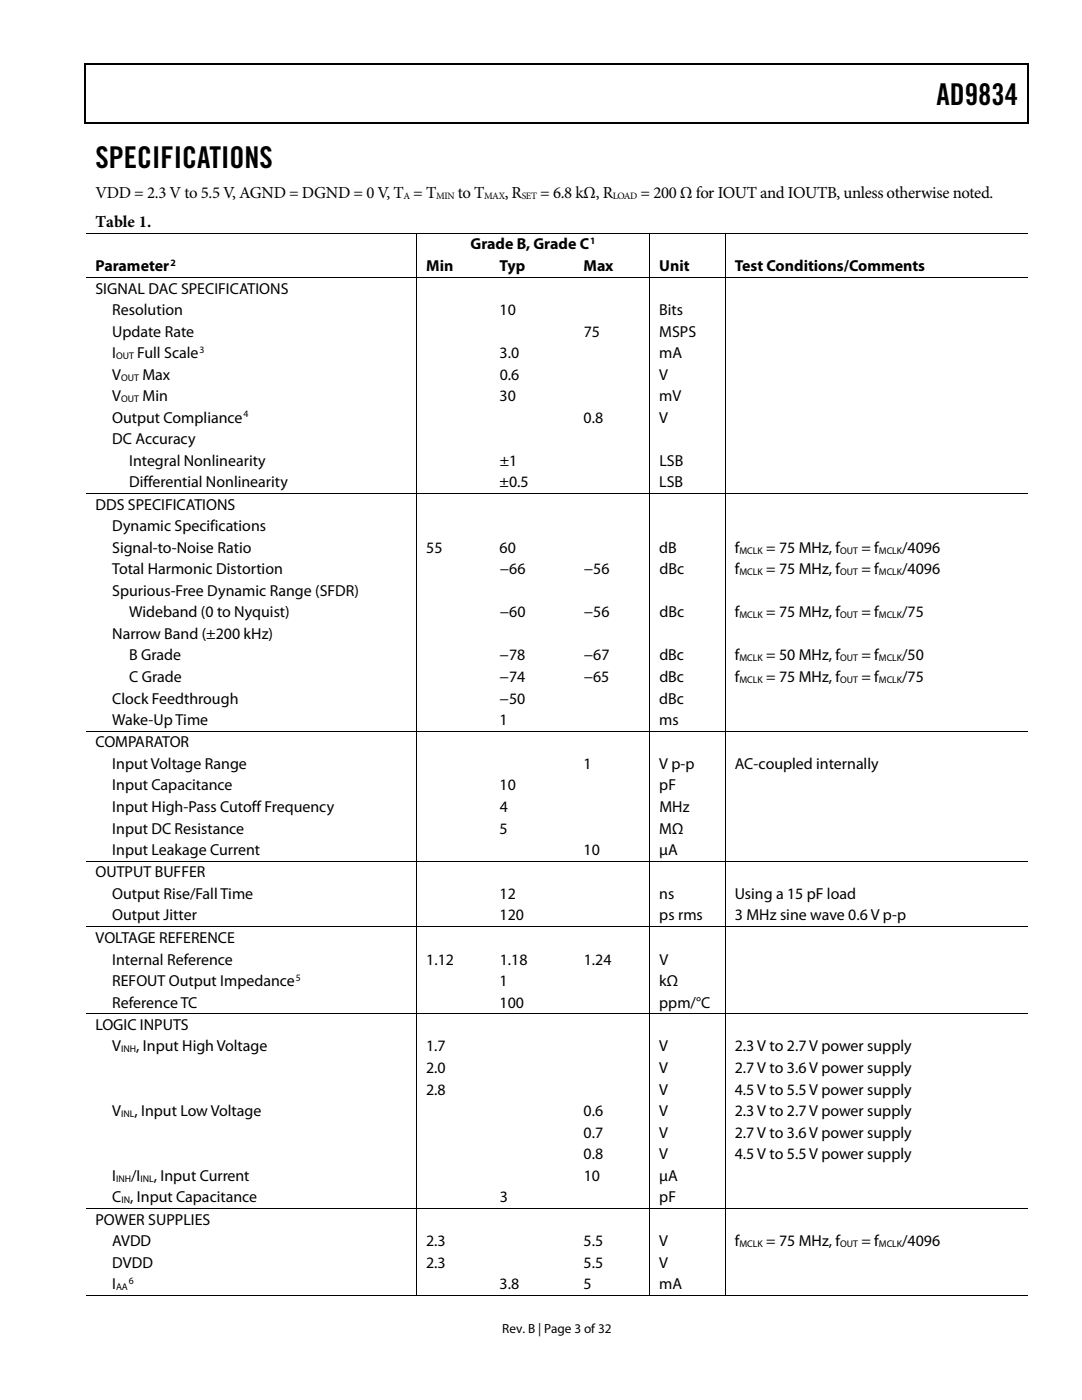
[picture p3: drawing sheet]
<svg xmlns="http://www.w3.org/2000/svg" width="216mm" height="279mm" viewBox="0 0 216 279" stroke-linecap="round" stroke-linejoin="round" font-family="sans-serif">
<defs><g id="words">
<g font-size="6">
<text x="186.9" y="21">AD9834</text>
<text x="19" y="33.6">SPECIFICATIONS</text>
</g>
<g font-size="3.3">
<text x="19" y="39.5">VDD = 2.3 V to 5.5 V, AGND = DGND = 0 V, T = T</text>
<text x="91.4" y="39.5">to T</text>
<text x="100.7" y="39.5">, R</text>
<text x="107.8" y="39.5">= 6.8 kΩ, R</text>
<text x="127.8" y="39.5">= 200 Ω for IOUT and IOUTB, unless otherwise noted.</text>
<text x="19" y="45.2">Table 1.</text>
</g>
<g font-size="3.2">
<text x="93.9" y="49.8">Grade B, Grade C</text>
<text x="19" y="54.1">Parameter</text>
<text x="19" y="58.6">SIGNAL DAC SPECIFICATIONS</text>
<text x="85" y="54.1">Min</text>
<text x="99.7" y="54.1">Typ</text>
<text x="116.5" y="54.1">Max</text>
<text x="131.5" y="54.1">Unit</text>
<text x="146.6" y="54.1">Test Conditions/Comments</text>
<text x="22.4" y="62.9">Resolution</text>
<text x="99.7" y="62.9">10</text>
<text x="131.5" y="62.9">Bits</text>
<text x="22.4" y="67.2">Update Rate</text>
<text x="22.4" y="71.5">I</text>
<text x="27.4" y="71.5">Full Scale</text>
<text x="99.7" y="71.5">3.0</text>
<text x="116.5" y="67.2">75</text>
<text x="131.6" y="71.5">mA</text>
<text x="131.6" y="67.2">MSPS</text>
<text x="22.4" y="75.8">V</text>
<text x="28.4" y="75.8">Max</text>
<text x="99.7" y="75.8">0.6</text>
<text x="131.6" y="75.8">V</text>
<text x="22.4" y="80.1">V</text>
<text x="28.4" y="80.1">Min</text>
<text x="99.7" y="80.1">30</text>
<text x="131.5" y="80.1">mV</text>
<text x="22.4" y="84.4">Output Compliance</text>
<text x="22.4" y="88.7">DC Accuracy</text>
<text x="116.5" y="84.4">0.8</text>
<text x="131.6" y="84.4">V</text>
<text x="25.8" y="93">Integral Nonlinearity</text>
<text x="99.7" y="93">±1</text>
<text x="131.6" y="93">LSB</text>
<text x="19" y="101.7">DDS SPECIFICATIONS</text>
<text x="25.8" y="97.3">Differential Nonlinearity</text>
<text x="99.7" y="97.3">±0.5</text>
<text x="131.6" y="97.3">LSB</text>
<text x="22.4" y="106">Dynamic Specifications</text>
<text x="22.4" y="110.3">Signal-to-Noise Ratio</text>
<text x="85" y="110.3">55</text>
<text x="99.7" y="110.3">60</text>
<text x="131.6" y="110.3">dB</text>
<text x="146.6" y="110.3">f</text>
<text x="152.9" y="110.3">= 75 MHz, f</text>
<text x="171.9" y="110.3">= f</text>
<text x="180" y="110.3">/4096</text>
<text x="22.4" y="114.6">Total Harmonic Distortion</text>
<text x="22.4" y="118.9">Spurious-Free Dynamic Range (SFDR)</text>
<text x="99.7" y="114.6">−66</text>
<text x="116.5" y="114.6">−56</text>
<text x="131.6" y="114.6">dBc</text>
<text x="146.6" y="114.6">f</text>
<text x="152.9" y="114.6">= 75 MHz, f</text>
<text x="171.9" y="114.6">= f</text>
<text x="180" y="114.6">/4096</text>
<text x="25.8" y="123.2">Wideband (0 to Nyquist)</text>
<text x="99.7" y="123.2">−60</text>
<text x="116.5" y="123.2">−56</text>
<text x="131.6" y="123.2">dBc</text>
<text x="146.6" y="123.2">f</text>
<text x="152.9" y="123.2">= 75 MHz, f</text>
<text x="171.9" y="123.2">= f</text>
<text x="180" y="123.2">/75</text>
<text x="22.4" y="127.5">Narrow Band (±200 kHz)</text>
<text x="25.8" y="131.8">B Grade</text>
<text x="99.7" y="131.8">−78</text>
<text x="116.5" y="131.8">−67</text>
<text x="131.6" y="131.8">dBc</text>
<text x="146.6" y="131.8">f</text>
<text x="152.9" y="131.8">= 50 MHz, f</text>
<text x="171.9" y="131.8">= f</text>
<text x="180" y="131.8">/50</text>
<text x="25.8" y="136.1">C Grade</text>
<text x="99.7" y="136.1">−74</text>
<text x="116.5" y="136.1">−65</text>
<text x="131.6" y="136.1">dBc</text>
<text x="146.6" y="136.1">f</text>
<text x="152.9" y="136.1">= 75 MHz, f</text>
<text x="171.9" y="136.1">= f</text>
<text x="180" y="136.1">/75</text>
<text x="22.4" y="140.4">Clock Feedthrough</text>
<text x="99.7" y="140.4">−50</text>
<text x="131.6" y="140.4">dBc</text>
<text x="19" y="149.2">COMPARATOR</text>
<text x="22.4" y="144.7">Wake-Up Time</text>
<text x="99.7" y="144.7">1</text>
<text x="131.5" y="144.7">ms</text>
<text x="22.4" y="153.5">Input Voltage Range</text>
<text x="116.4" y="153.5">1</text>
<text x="131.5" y="153.5">V p-p</text>
<text x="146.6" y="153.5">AC-coupled internally</text>
<text x="22.4" y="157.8">Input Capacitance</text>
<text x="99.7" y="157.8">10</text>
<text x="131.6" y="157.8">pF</text>
<text x="22.4" y="162.1">Input High-Pass Cutoff Frequency</text>
<text x="22.4" y="166.3">Input DC Resistance</text>
<text x="99.7" y="166.3">5</text>
<text x="99.7" y="162.1">4</text>
<text x="131.5" y="166.3">MΩ</text>
<text x="131.6" y="162.1">MHz</text>
<text x="22.4" y="170.6">Input Leakage Current</text>
<text x="116.5" y="170.6">10</text>
<text x="131.6" y="170.6">μA</text>
<text x="19" y="175.1">OUTPUT BUFFER</text>
<text x="22.4" y="179.4">Output Rise/Fall Time</text>
<text x="99.7" y="179.4">12</text>
<text x="131.5" y="179.4">ns</text>
<text x="146.6" y="179.4">Using a 15 pF load</text>
<text x="22.4" y="183.7">Output Jitter</text>
<text x="99.7" y="183.7">120</text>
<text x="131.6" y="183.7">ps rms</text>
<text x="146.6" y="183.7">3 MHz sine wave 0.6 V p-p</text>
<text x="19" y="188.2">VOLTAGE REFERENCE</text>
<text x="22.4" y="192.5">Internal Reference</text>
<text x="22.4" y="196.8">REFOUT Output Impedance</text>
<text x="85" y="192.5">1.12</text>
<text x="99.7" y="196.8">1</text>
<text x="99.7" y="192.5">1.18</text>
<text x="116.5" y="192.5">1.24</text>
<text x="131.6" y="196.8">kΩ</text>
<text x="131.6" y="192.5">V</text>
<text x="22.4" y="201.1">Reference TC</text>
<text x="99.7" y="201.1">100</text>
<text x="131.6" y="201.1">ppm/°C</text>
<text x="19" y="205.5">LOGIC INPUTS</text>
<text x="22.4" y="209.8">V</text>
<text x="27.2" y="209.8">, Input High Voltage</text>
<text x="85" y="209.8">1.7</text>
<text x="131.5" y="209.8">V</text>
<text x="146.6" y="209.8">2.3 V to 2.7 V power supply</text>
<text x="85" y="214.1">2.0</text>
<text x="131.5" y="214.1">V</text>
<text x="146.6" y="214.1">2.7 V to 3.6 V power supply</text>
<text x="85" y="218.4">2.8</text>
<text x="131.5" y="218.4">V</text>
<text x="146.6" y="218.4">4.5 V to 5.5 V power supply</text>
<text x="22.4" y="222.7">V</text>
<text x="26.8" y="222.7">, Input Low Voltage</text>
<text x="116.5" y="222.7">0.6</text>
<text x="116.5" y="227">0.7</text>
<text x="131.5" y="222.7">V</text>
<text x="131.6" y="227">V</text>
<text x="146.6" y="222.7">2.3 V to 2.7 V power supply</text>
<text x="146.6" y="227">2.7 V to 3.6 V power supply</text>
<text x="116.5" y="231.3">0.8</text>
<text x="131.6" y="231.3">V</text>
<text x="146.6" y="231.3">4.5 V to 5.5 V power supply</text>
<text x="22.4" y="235.6">I</text>
<text x="22.4" y="239.9">C , Input Capacitance</text>
<text x="26.2" y="235.6">/I</text>
<text x="30.7" y="235.6">, Input Current</text>
<text x="99.7" y="239.9">3</text>
<text x="116.5" y="235.6">10</text>
<text x="131.5" y="235.6">μA</text>
<text x="131.6" y="239.9">pF</text>
<text x="19" y="244.4">POWER SUPPLIES</text>
<text x="22.4" y="248.7">AVDD</text>
<text x="85" y="248.7">2.3</text>
<text x="116.5" y="248.7">5.5</text>
<text x="131.6" y="248.7">V</text>
<text x="146.6" y="248.7">f</text>
<text x="152.9" y="248.7">= 75 MHz, f</text>
<text x="171.9" y="248.7">= f</text>
<text x="180" y="248.7">/4096</text>
<text x="22.4" y="253">DVDD</text>
<text x="22.4" y="257.3">I</text>
<text x="85" y="253">2.3</text>
<text x="99.7" y="257.3">3.8</text>
<text x="116.5" y="257.3">5</text>
<text x="116.5" y="253">5.5</text>
<text x="131.6" y="257.3">mA</text>
<text x="131.6" y="253">V</text>
</g>
<text font-size="2.6" x="100.2" y="266">Rev. B | Page 3 of 32</text>
<g font-size="1.9">
<text x="80.5" y="39.7">A</text>
<text x="87" y="39.7">MIN</text>
<text x="96.6" y="39.7">MAX</text>
<text x="104.1" y="39.7">SET</text>
<text x="122.3" y="39.7">LOAD</text>
<text x="34" y="53.1">2</text>
<text x="117.8" y="48.7">1</text>
<text x="23.2" y="71.6">OUT</text>
<text x="39.8" y="70.4">3</text>
<text x="24.2" y="75.9">OUT</text>
<text x="24.2" y="80.2">OUT</text>
<text x="48.6" y="83.3">4</text>
<text x="147.6" y="110.5">MCLK</text>
<text x="167.6" y="110.5">OUT</text>
<text x="175.4" y="110.5">MCLK</text>
<text x="147.6" y="114.8">MCLK</text>
<text x="167.6" y="114.8">OUT</text>
<text x="175.4" y="114.8">MCLK</text>
<text x="147.6" y="123.4">MCLK</text>
<text x="167.6" y="123.4">OUT</text>
<text x="175.4" y="123.4">MCLK</text>
<text x="147.6" y="132">MCLK</text>
<text x="167.6" y="132">OUT</text>
<text x="175.4" y="132">MCLK</text>
<text x="147.6" y="136.3">MCLK</text>
<text x="167.6" y="136.3">OUT</text>
<text x="175.4" y="136.3">MCLK</text>
<text x="59.1" y="195.7">5</text>
<text x="24.2" y="210">INH</text>
<text x="24.2" y="222.9">INL</text>
<text x="23.2" y="235.8">INH</text>
<text x="28" y="235.8">INL</text>
<text x="24.2" y="240.1">IN</text>
<text x="147.6" y="248.9">MCLK</text>
<text x="167.6" y="248.9">OUT</text>
<text x="175.4" y="248.9">MCLK</text>
<text x="23.2" y="257.5">AA</text>
<text x="25.7" y="256.2">6</text>
</g>
</g></defs>
<path d="M16.9 12.7h.2v1h-.2zM205.1 12.7h.2v1h-.2zM205.1 12.7h.2v.3h-.2zM82.3 24.4h.2v.3h-.2zM205.1 24.4h.2v.3h-.2z" fill="#000"/>
<path d="M16.9 12.8h188.2M17 13.7v11M205.2 13.7v11M205.1 24.5h-188.2" fill="none" stroke="#000" stroke-width=".25"/>
<g fill="none" stroke="#000" stroke-width=".2">
<path d="M17.1 46.5h188M17.1 55.4h188M83.1 46.6v8.7M83.1 55.5v42.9M129.6 46.6v8.7M129.6 55.5v42.9M144.7 46.6v8.7M144.7 55.5v42.9M17.1 98.5h188M83.1 98.6v47.3M129.6 98.6v47.3M144.7 98.6v47.3"/>
<path d="M17.1 146h188M83.1 146v25.8M129.6 146v25.8M144.7 146v25.8M17.1 171.9h188M83.1 172v12.9M129.6 172v12.9M144.7 172v12.9M17.1 185h188M83.1 185.1v17.2M129.6 185.1v17.2M144.7 185.1v17.2"/>
<path d="M17.1 202.4h188M83.1 202.4v38.7M129.6 202.4v38.7M144.7 202.4v38.7M17.1 241.2h188M17.1 258.6h188M83.1 241.3v17.2M129.6 241.3v17.2M144.7 241.3v17.2"/>
</g>
<use href="#words"/>
</svg>
